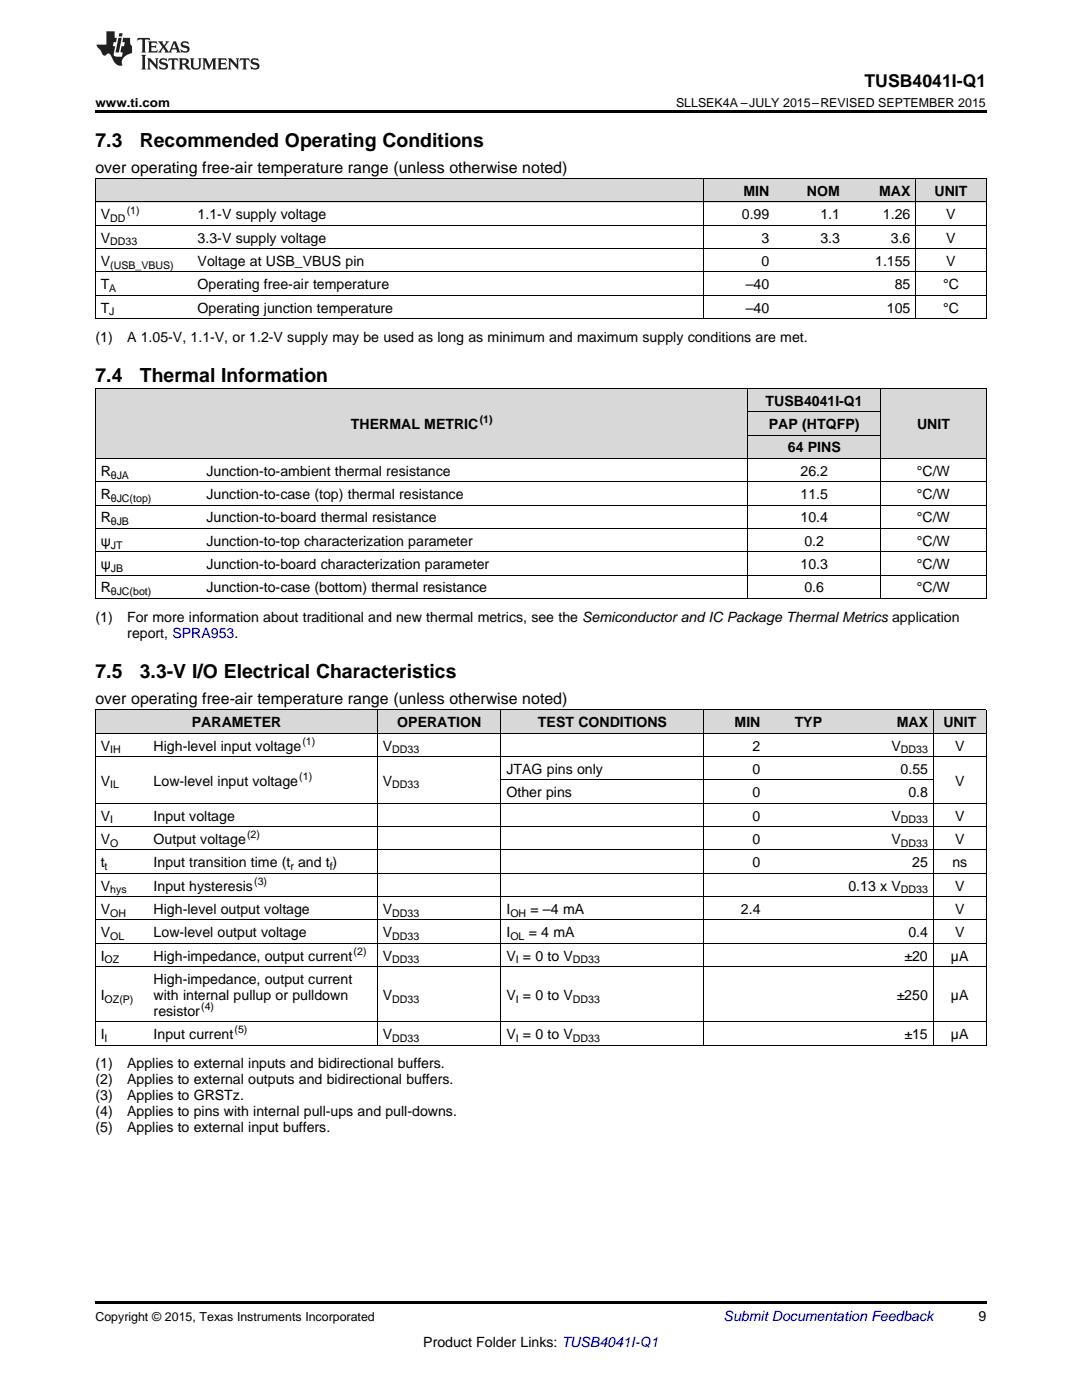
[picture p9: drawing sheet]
<svg xmlns="http://www.w3.org/2000/svg" width="216mm" height="279mm" viewBox="0 0 216 279" stroke-linecap="round" stroke-linejoin="round" font-family="sans-serif">
<defs><g id="words">
<g font-size="3.9">
<text x="19" y="29.3">7.3</text>
<text x="27.9" y="29.3">Recommended Operating Conditions</text>
<text x="19" y="76.3">7.4</text>
<text x="27.9" y="76.3">Thermal Information</text>
<text x="19" y="135.3">7.5</text>
<text x="27.9" y="135.3">3.3-V I/O Electrical Characteristics</text>
</g>
<text font-size="3.5" x="172.5" y="17.3">TUSB4041I-Q1</text>
<g font-size="3.2">
<text x="19" y="34.4">over operating free-air temperature range (unless otherwise noted)</text>
<text x="19" y="140.5">over operating free-air temperature range (unless otherwise noted)</text>
</g>
<g font-size="2.8">
<text x="148.3" y="39.1">MIN</text>
<text x="161" y="39.1">NOM</text>
<text x="175.4" y="39.1">MAX</text>
<text x="186.5" y="39.1">UNIT</text>
<text x="20.1" y="43.7">V</text>
<text x="39.4" y="43.7">1.1-V supply voltage</text>
<text x="148" y="43.7">0.99</text>
<text x="163.7" y="43.7">1.1</text>
<text x="176.2" y="43.7">1.26</text>
<text x="188.8" y="43.7">V</text>
<text x="20.1" y="48.4">V</text>
<text x="20.1" y="53.1">V</text>
<text x="39.4" y="48.4">3.3-V supply voltage</text>
<text x="39.4" y="53.1">Voltage at USB_VBUS pin</text>
<text x="151.9" y="48.4">3</text>
<text x="151.9" y="53.1">0</text>
<text x="163.7" y="48.4">3.3</text>
<text x="174.6" y="53.1">1.155</text>
<text x="177.8" y="48.4">3.6</text>
<text x="188.8" y="48.4">V</text>
<text x="188.8" y="53.1">V</text>
<text x="20.1" y="57.7">T</text>
<text x="39.4" y="57.7">Operating free-air temperature</text>
<text x="148.8" y="57.7">–40</text>
<text x="178.5" y="57.7">85</text>
<text x="188.2" y="57.7">°C</text>
<text x="20.1" y="62.4">T</text>
<text x="39.4" y="62.4">Operating junction temperature</text>
<text x="148.8" y="62.4">–40</text>
<text x="177" y="62.4">105</text>
<text x="188.2" y="62.4">°C</text>
<text x="19" y="68.2">(1)</text>
<text x="25.4" y="68.2">A 1.05-V, 1.1-V, or 1.2-V supply may be used as long as minimum and maximum supply conditions are met.</text>
<text x="152.8" y="81">TUSB4041I-Q1</text>
<text x="70" y="85.6">THERMAL METRIC</text>
<text x="153.4" y="85.6">PAP (HTQFP)</text>
<text x="183" y="85.6">UNIT</text>
<text x="20.1" y="94.9">R</text>
<text x="41.2" y="94.9">Junction-to-ambient thermal resistance</text>
<text x="157.2" y="90.3">64 PINS</text>
<text x="159.7" y="94.9">26.2</text>
<text x="183" y="94.9">°C/W</text>
<text x="20.1" y="99.6">R</text>
<text x="41.2" y="99.6">Junction-to-case (top) thermal resistance</text>
<text x="159.7" y="99.6">11.5</text>
<text x="183" y="99.6">°C/W</text>
<text x="20.1" y="104.2">R</text>
<text x="41.2" y="104.2">Junction-to-board thermal resistance</text>
<text x="159.7" y="104.2">10.4</text>
<text x="183" y="104.2">°C/W</text>
<text x="20.1" y="108.9">ψ</text>
<text x="20.1" y="113.6">ψ</text>
<text x="41.2" y="108.9">Junction-to-top characterization parameter</text>
<text x="41.2" y="113.6">Junction-to-board characterization parameter</text>
<text x="159.7" y="113.6">10.3</text>
<text x="160.5" y="108.9">0.2</text>
<text x="183" y="108.9">°C/W</text>
<text x="183" y="113.6">°C/W</text>
<text x="20.1" y="118.2">R</text>
<text x="41.2" y="118.2">Junction-to-case (bottom) thermal resistance</text>
<text x="160.5" y="118.2">0.6</text>
<text x="183" y="118.2">°C/W</text>
<text x="19" y="124.1">(1)</text>
<text x="25.4" y="124.1">For more information about traditional and new thermal metrics, see the Semiconductor and IC Package Thermal Metrics application</text>
<text x="25.4" y="127.2">report, SPRA953.</text>
<text x="20.1" y="149.8">V</text>
<text x="30.7" y="149.8">High-level input voltage</text>
<text x="38.3" y="145.1">PARAMETER</text>
<text x="76.4" y="149.8">V</text>
<text x="79.3" y="145.1">OPERATION</text>
<text x="107.4" y="145.1">TEST CONDITIONS</text>
<text x="146.6" y="145.1">MIN</text>
<text x="150.2" y="149.8">2</text>
<text x="158.6" y="145.1">TYP</text>
<text x="177.9" y="149.8">V</text>
<text x="178.9" y="145.1">MAX</text>
<text x="188.2" y="145.1">UNIT</text>
<text x="190.6" y="149.8">V</text>
<text x="101.1" y="154.4">JTAG pins only</text>
<text x="150.2" y="154.4">0</text>
<text x="179.7" y="154.4">0.55</text>
<text x="20.1" y="156.8">V</text>
<text x="30.7" y="156.8">Low-level input voltage</text>
<text x="76.4" y="156.8">V</text>
<text x="101.1" y="159.1">Other pins</text>
<text x="150.2" y="159.1">0</text>
<text x="181.3" y="159.1">0.8</text>
<text x="190.6" y="156.8">V</text>
<text x="20.1" y="163.8">V</text>
<text x="30.7" y="163.8">Input voltage</text>
<text x="150.2" y="163.8">0</text>
<text x="177.9" y="163.8">V</text>
<text x="190.6" y="163.8">V</text>
<text x="20.1" y="168.4">V</text>
<text x="20.1" y="173.1">t</text>
<text x="30.7" y="168.4">Output voltage</text>
<text x="30.7" y="173.1">Input transition time (t and t )</text>
<text x="150.2" y="168.4">0</text>
<text x="150.2" y="173.1">0</text>
<text x="177.9" y="168.4">V</text>
<text x="182" y="173.1">25</text>
<text x="190" y="173.1">ns</text>
<text x="190.6" y="168.4">V</text>
<text x="20.1" y="177.7">V</text>
<text x="30.7" y="177.7">Input hysteresis</text>
<text x="169.3" y="177.7">0.13 x V</text>
<text x="190.6" y="177.7">V</text>
<text x="20.1" y="182.4">V</text>
<text x="30.7" y="182.4">High-level output voltage</text>
<text x="76.4" y="182.4">V</text>
<text x="101.1" y="182.4">I</text>
<text x="105.9" y="182.4">= –4 mA</text>
<text x="147.8" y="182.4">2.4</text>
<text x="190.6" y="182.4">V</text>
<text x="20.1" y="187">V</text>
<text x="20.1" y="191.7">I</text>
<text x="30.7" y="187">Low-level output voltage</text>
<text x="30.7" y="191.7">High-impedance, output current</text>
<text x="76.4" y="187">V</text>
<text x="76.4" y="191.7">V</text>
<text x="101.1" y="187">I</text>
<text x="101.1" y="191.7">V = 0 to V</text>
<text x="105.5" y="187">= 4 mA</text>
<text x="180.5" y="191.7">±20</text>
<text x="181.3" y="187">0.4</text>
<text x="189.8" y="191.7">µA</text>
<text x="190.6" y="187">V</text>
<text x="30.7" y="196.4">High-impedance, output current</text>
<text x="20.1" y="199.5">I</text>
<text x="30.7" y="199.5">with internal pullup or pulldown</text>
<text x="30.7" y="202.7">resistor</text>
<text x="76.4" y="199.5">V</text>
<text x="101.1" y="199.5">V = 0 to V</text>
<text x="178.9" y="199.5">±250</text>
<text x="189.8" y="199.5">µA</text>
<text x="20.1" y="207.4">I</text>
<text x="30.7" y="207.4">Input current</text>
<text x="76.4" y="207.4">V</text>
<text x="101.1" y="207.4">V = 0 to V</text>
<text x="180.5" y="207.4">±15</text>
<text x="189.8" y="207.4">µA</text>
<text x="19" y="213.2">(1)</text>
<text x="25.4" y="213.2">Applies to external inputs and bidirectional buffers.</text>
<text x="19" y="216.4">(2)</text>
<text x="19" y="219.6">(3)</text>
<text x="25.4" y="216.4">Applies to external outputs and bidirectional buffers.</text>
<text x="25.4" y="219.6">Applies to GRSTz.</text>
<text x="19" y="222.7">(4)</text>
<text x="19" y="225.9">(5)</text>
<text x="25.4" y="222.7">Applies to pins with internal pull-ups and pull-downs.</text>
<text x="25.4" y="225.9">Applies to external input buffers.</text>
<text x="195.3" y="263.6">9</text>
<text x="84.5" y="268.9">Product Folder Links: TUSB4041I-Q1</text>
</g>
<text font-size="2.8" fill="#0000c8" x="144.4" y="263.6">Submit Documentation Feedback</text>
<g font-size="2.5">
<text x="19" y="21.4">www.ti.com</text>
<text x="134.9" y="21.4">SLLSEK4A –JULY 2015–REVISED SEPTEMBER 2015</text>
<text x="19" y="263.6">Copyright © 2015, Texas Instruments Incorporated</text>
</g>
<g font-size="2.1">
<text x="22" y="44.3">DD</text>
<text x="25.3" y="42.6">(1)</text>
<text x="22" y="49">DD33</text>
<text x="22" y="53.6">(USB_VBUS)</text>
<text x="21.8" y="58.3">A</text>
<text x="21.8" y="62.9">J</text>
<text x="95.7" y="84.5">(1)</text>
<text x="22.1" y="95.5">θJA</text>
<text x="22.1" y="100.2">θJC(top)</text>
<text x="22.1" y="104.8">θJB</text>
<text x="22.1" y="109.5">JT</text>
<text x="22.1" y="114.1">JB</text>
<text x="22.1" y="118.8">θJC(bot)</text>
<text x="60.4" y="148.7">(1)</text>
<text x="22" y="150.4">IH</text>
<text x="59.7" y="155.6">(1)</text>
<text x="78.3" y="150.4">DD33</text>
<text x="179.8" y="150.4">DD33</text>
<text x="22" y="157.3">IL</text>
<text x="78.3" y="157.3">DD33</text>
<text x="22" y="164.3">I</text>
<text x="49.3" y="167.3">(2)</text>
<text x="179.8" y="164.3">DD33</text>
<text x="20.9" y="173.6">t</text>
<text x="22" y="169">O</text>
<text x="58" y="173.6">r</text>
<text x="65.8" y="173.6">f</text>
<text x="179.8" y="169">DD33</text>
<text x="22" y="178.3">hys</text>
<text x="50.7" y="176.6">(3)</text>
<text x="179.8" y="178.3">DD33</text>
<text x="22" y="183">OH</text>
<text x="78.3" y="183">DD33</text>
<text x="101.8" y="183">OH</text>
<text x="22" y="187.6">OL</text>
<text x="70.6" y="190.6">(2)</text>
<text x="78.3" y="187.6">DD33</text>
<text x="101.8" y="187.6">OL</text>
<text x="20.9" y="192.3">OZ</text>
<text x="78.3" y="192.3">DD33</text>
<text x="102.9" y="192.3">I</text>
<text x="114.3" y="192.3">DD33</text>
<text x="20.9" y="200.1">OZ(P)</text>
<text x="40.2" y="201.6">(4)</text>
<text x="78.3" y="200.1">DD33</text>
<text x="102.9" y="200.1">I</text>
<text x="114.3" y="200.1">DD33</text>
<text x="20.9" y="207.9">I</text>
<text x="46.8" y="206.2">(5)</text>
<text x="78.3" y="207.9">DD33</text>
<text x="102.9" y="207.9">I</text>
<text x="114.3" y="207.9">DD33</text>
</g>
</g></defs>
<g fill="#d8d8d8">
<path d="M19 141.7h10.6v4.7h-10.6z"/>
<path d="M29.6 141.7h45.8v4.7h-45.8z"/>
<path d="M75.4 141.7h24.6v4.7h-24.6z"/>
<path d="M100 141.7h40.5v4.7h-40.5z"/>
<path d="M140.5 141.7h12.3v4.7h-12.3z"/>
<path d="M152.8 141.7h12.3v4.7h-12.3z"/>
<path d="M165.1 141.7h21.2v4.7h-21.2z"/>
<path d="M186.3 141.7h10.5v4.7h-10.5z"/>
<path d="M19 77.6h21.1v13.9h-21.1z"/>
<path d="M40.1 77.6h109.2v13.9h-109.2z"/>
<path d="M149.3 86.9h26.4v4.6h-26.4z"/>
<path d="M175.7 77.6h21.1v13.9h-21.1z"/>
<path d="M149.3 82.2h26.4v4.7h-26.4z"/>
<path d="M149.3 77.6h26.4v4.6h-26.4z"/>
<path d="M19 35.7h19.4v4.7h-19.4z"/>
<path d="M38.4 35.7h68.7v4.7h-68.7z"/>
<path d="M107.1 35.7h33.4v4.7h-33.4z"/>
<path d="M140.5 35.7h14.1v4.7h-14.1z"/>
<path d="M154.6 35.7h14.1v4.7h-14.1z"/>
<path d="M168.7 35.7h14v4.7h-14z"/>
<path d="M182.7 35.7h14.1v4.7h-14.1z"/>
</g>
<g fill="#000">
<path d="M19 22h177.8v.5h-177.8zM19 63.6h.2zM107 63.6h.1zM140.4 63.6h.1zM154.5 63.6h.1zM168.6 63.6h.1zM182.6 63.6h.1zM196.7 63.6h.1zM19 119.5h.2zM149.2 119.5h.1zM175.6 119.5h.1zM196.7 119.5h.1z"/>
<path d="M19 208.6h.2zM75.2 208.6h.2zM99.9 208.6h.1zM140.4 208.6h.1zM152.7 208.6h.1zM165 208.6h.1zM186.2 208.6h.1zM196.7 208.6h.1zM19 259.7h177.8v.5h-177.8z"/>
</g>
<g fill="none" stroke="#000" stroke-width=".2">
<path d="M19 35.6h177.8M19.1 35.7v27.9M140.5 35.7v27.9M182.7 35.7v27.9M196.8 35.7v27.9M19 58.9h177.8M19 54.3h177.8M19 49.6h177.8M19 45h177.8M19 40.3h177.8M19 77.5h177.8M19 63.6h177.8"/>
<path d="M19.1 77.5v42M149.2 77.5v42M175.7 77.5v42M196.8 77.5v42M19 96.1h177.8M19 91.5h177.8M149.3 86.8h26.4M149.3 82.2h26.4M19 119.4h177.8M19 114.8h177.8M19 110.1h177.8M19 105.5h177.8"/>
<path d="M19 100.8h177.8M19 151h177.8M19 146.3h177.8M19 141.7h177.8M19.1 141.7v66.9M75.3 141.7v66.9M100 141.7v66.9M100 155.7h86.2M140.5 141.7v66.9M186.2 141.7v66.9M196.8 141.7v66.9M19 178.9h177.8"/>
<path d="M19 174.3h177.8M19 169.6h177.8M19 165h177.8M19 160.3h177.8M19 192.9h177.8M19 188.3h177.8M19 183.6h177.8M19 208.6h177.8M19 203.9h177.8"/>
</g>
<g fill="#231f20">
<path d="M27.5 7.6l-.1 .5 .4-.2h.6v.1v2.1l-.2 .4h1l-.3-.4v-2.1l.1-.1h.5l.5 .2-.2-.5zM29.5 8.3l.2 .3v1.5l-.2 .4h1.8l.2-.6a1.04 1.04 0 0 1-1.3 .2v-.7h.6l.3 .2v-.6l-.3 .2h-.6v-.6l.8-.1 .4 .3-.2-.5zM31.5 8.3l.9 1.1-.9 1.1h.8l-.2-.2 .5-.7 .4 .7-.2 .2h1.5l-.1-.2 .1-.4h.9l.1 .4-.2 .2h1l-.3-.3-.7-1.9h-.5l-.9 2-.8-1 .9-1h-.8l.1 .3-.3 .5-.4-.6 .2-.2zM34.7 8.6l.4 1h-.7zM36.3 8.4a.63 .63 0 0 0-.2 .7 .63 .63 0 0 0 .6 .4l.6 .2 .1 .2a.75 .75 0 0 1-.7 .4 .75 .75 0 0 1-.6-.5l.1 .7 .1-.1a1.11 1.11 0 0 0 1.5-.6 1.13 1.13 0 0 0-1.2-.8l-.1-.4a1.04 1.04 0 0 1 1.2 .2l-.2-.5-.1 .1-.5-.2zM28.2 10.9l.2 .4v2.2l-.2 .4h1l-.3-.4v-2.2l.3-.4zM29.3 11.6l.3 .4v1.5l-.3 .4h.8l-.2-.4v-1.3l1.5 1.7v-1.9l.2-.4h-.7l.2 .4v.9l-1.1-1.3zM32 11.8a.62 .62 0 0 0-.2 .7 .62 .62 0 0 0 .6 .4l.6 .1 .1 .3a.76 .76 0 0 1-.7 .3 .76 .76 0 0 1-.6-.4l.1 .7 .1-.1a1.11 1.11 0 0 0 1.5-.6 1.13 1.13 0 0 0-1.2-.8l-.1-.4a1.04 1.04 0 0 1 1.2 .2l-.2-.6-.1 .1-.5-.1zM33.7 11.6l-.2 .6a.61 .61 0 0 1 .8-.3v1.6l-.2 .4h.9l-.2-.4v-1.6a.63 .63 0 0 1 .8 .3l-.2-.6zM35.6 11.6l.3 .4v1.5l-.3 .4h1l-.2-.2v-.8l.5 .2a.76 .76 0 0 0 1.2 .7l-1-1a.58 .58 0 0 0 .6-.5 .58 .58 0 0 0-.5-.6zM36.4 11.9h.1a.45 .45 0 0 1 .5 .1 .45 .45 0 0 1 .1 .5l-.7 .2zM37.9 11.6l.2 .2a2.17 2.17 0 0 0 .3 1.9 .99 .99 0 0 0 1.6-.6v-1.1l.2-.4h-.7l.2 .2a1.92 1.92 0 0 1-.2 1.8 .6 .6 0 0 1-.9-.5v-1.1l.2-.4zM40.4 11.6l.2 .4v1.5l-.2 .4h.7l-.2-.4v-1.4l.8 1.8 .8-1.8v1.4l-.2 .4h.9l-.2-.4v-1.5l.2-.4h-.8l-.6 1.5-.6-1.5zM43.4 11.6l.2 .4v1.5l-.2 .4h1.8l.2-.6a1.04 1.04 0 0 1-1.3 .1v-.6h.5l.4 .2v-.6l-.4 .2h-.5v-.7h.8l.3 .3-.1-.6zM45.5 11.6l.2 .4v1.5l-.2 .4h.7l-.2-.4v-1.3l1.5 1.7v-1.9l.2-.4h-.7l.2 .4v.9l-1.1-1.3zM47.9 11.6l-.1 .6a.61 .61 0 0 1 .8-.3v1.6l-.3 .4h1l-.3-.4 .1-1.6a.63 .63 0 0 1 .7 .3l-.1-.6zM50.2 11.8a.62 .62 0 0 0-.2 .7 .62 .62 0 0 0 .6 .4l.6 .1 .2 .3a.76 .76 0 0 1-.8 .3 .76 .76 0 0 1-.6-.4l.1 .7 .2-.1a1.11 1.11 0 0 0 1.5-.6 1.13 1.13 0 0 0-1.3-.8l-.1-.4a1.04 1.04 0 0 1 1.2 .2l-.1-.6-.2 .1-.5-.1z"/>
<path d="M21.2 6.3v2.6h-1.9l.1 .4 .7 .9a.91 .91 0 0 0 1 .8 .56 .56 0 0 1 .5-.3 .56 .56 0 0 1 .5 .3l.4 .8a1.53 1.53 0 0 0 1.9 1.2 1.54 1.54 0 0 1 1-2.1l.9-.3v-1.4a1.52 1.52 0 0 1-.3-1.6h-1.4l-.2 .8h.5l-.2 .8h-.4l-.2 1v.2l.4 .1-.2 .8a1.93 1.93 0 0 1-1.6-.3l.3-1.8h-.5l.2-.8h.4l.2-.8h-.4v-1.3zM23.6 7.6l-.6 2.9h.7l.6-2.9zM23.8 6.6l-.1 .7h.6l.2-.7z"/>
</g>
<use href="#words"/>
</svg>
